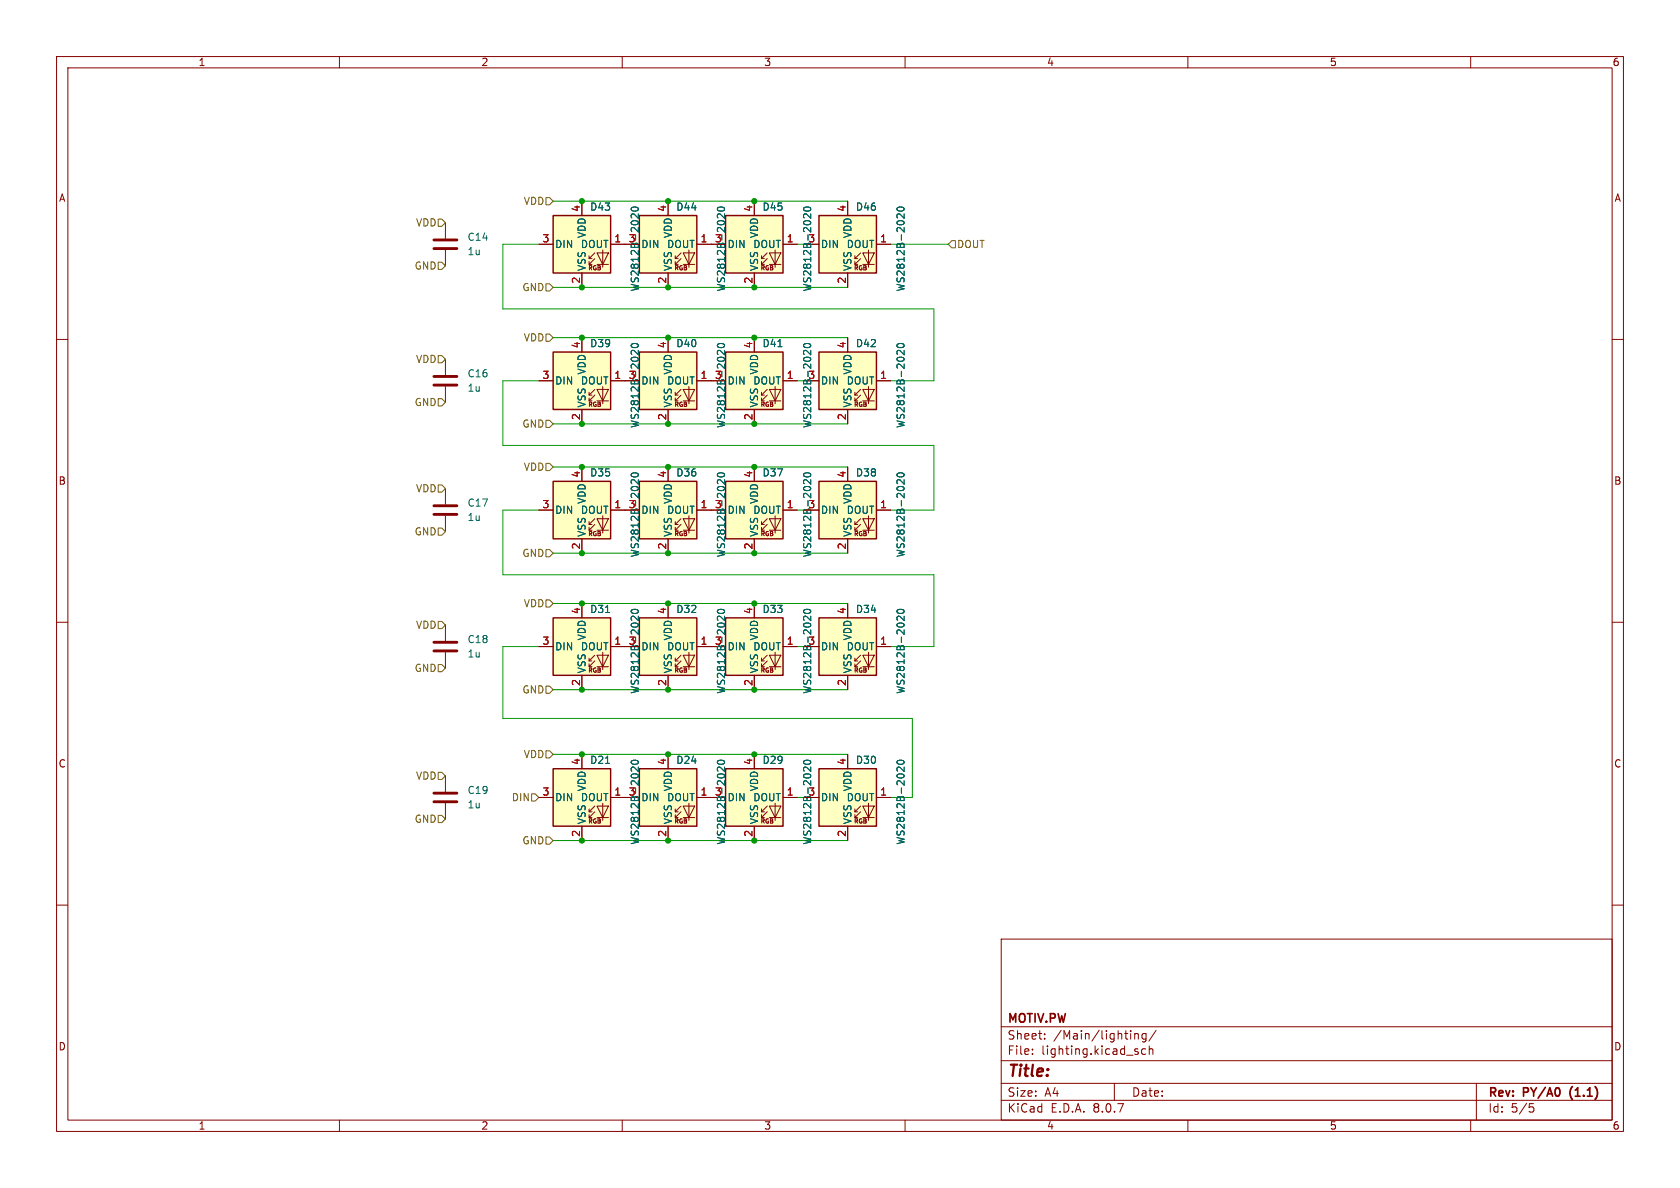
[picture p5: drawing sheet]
<svg xmlns="http://www.w3.org/2000/svg" width="297mm" height="210mm" viewBox="0 0 297 210" stroke-linecap="round" stroke-linejoin="round" font-family="sans-serif">
<defs><g id="words">
<text font-size="2.8" fill="#840000" x="178" y="190.9">Title:</text>
<g font-size="2.1" fill="#840000">
<text x="178" y="184">Sheet:</text>
<text x="178" y="181.2">MOTIV.PW</text>
<text x="186.2" y="184">/Main/lighting/</text>
<text x="178" y="186.7">File:</text>
<text x="184.1" y="186.7">lighting.kicad_sch</text>
<text x="178" y="196.9">KiCad</text>
<text x="178" y="194.1">Size:</text>
<text x="184.7" y="194.1">A4</text>
<text x="185.7" y="196.9">E.D.A.</text>
<text x="193.3" y="196.9">8.0.7</text>
<text x="200" y="194.1">Date:</text>
<text x="263" y="194.3">Rev:</text>
<text x="263" y="196.9">Id:</text>
<text x="267.1" y="196.9">5/5</text>
<text x="269.4" y="194.3">PY/A0</text>
<text x="278.2" y="194.3">(1.1)</text>
</g>
<g font-size="1.8" fill="#840000">
<text x="35" y="11.9">1</text>
<text x="85" y="11.9">2</text>
<text x="135" y="11.9">3</text>
<text x="185" y="11.9">4</text>
<text x="235" y="11.9">5</text>
<text x="285" y="11.9">6</text>
<text x="10.3" y="35.9">A</text>
<text x="285.3" y="35.9">A</text>
<text x="10.3" y="85.9">B</text>
<text x="285.3" y="85.9">B</text>
<text x="10.3" y="135.9">C</text>
<text x="285.3" y="135.9">C</text>
<text x="10.3" y="185.9">D</text>
<text x="285.3" y="185.9">D</text>
<text x="35" y="199.9">1</text>
<text x="85" y="199.9">2</text>
<text x="135" y="199.9">3</text>
<text x="185" y="199.9">4</text>
<text x="235" y="199.9">5</text>
<text x="285" y="199.9">6</text>
</g>
<g font-size="1.8" fill="#725600">
<text x="73.4" y="40.2">VDD</text>
<text x="92.5" y="36.4">VDD</text>
<text x="73.2" y="47.9">GND</text>
<text x="169.1" y="44">DOUT</text>
<text x="92.3" y="51.7">GND</text>
<text x="73.4" y="64.4">VDD</text>
<text x="92.5" y="60.6">VDD</text>
<text x="73.2" y="72">GND</text>
<text x="92.3" y="75.8">GND</text>
<text x="92.5" y="83.4">VDD</text>
<text x="73.4" y="87.2">VDD</text>
<text x="73.2" y="94.8">GND</text>
<text x="92.3" y="98.7">GND</text>
<text x="92.5" y="107.5">VDD</text>
<text x="73.4" y="111.4">VDD</text>
<text x="73.2" y="119">GND</text>
<text x="92.3" y="122.8">GND</text>
<text x="92.5" y="134.2">VDD</text>
<text x="73.4" y="138">VDD</text>
<text x="90.4" y="141.8">DIN</text>
<text x="73.2" y="145.6">GND</text>
<text x="92.3" y="149.5">GND</text>
</g>
<g font-size="1.8" fill="#a90000">
<text x="102.6" y="37.5" transform="rotate(-90 102.6 37.5)">4</text>
<text x="117.9" y="37.5" transform="rotate(-90 117.9 37.5)">4</text>
<text x="133.1" y="37.5" transform="rotate(-90 133.1 37.5)">4</text>
<text x="149.6" y="37.5" transform="rotate(-90 149.6 37.5)">4</text>
<text x="95.8" y="42.9">3</text>
<text x="108.5" y="42.9">1</text>
<text x="111.1" y="42.9">3</text>
<text x="123.8" y="42.9">1</text>
<text x="126.3" y="42.9">3</text>
<text x="139" y="42.9">1</text>
<text x="155.5" y="42.9">1</text>
<text x="102.6" y="50.2" transform="rotate(-90 102.6 50.2)">2</text>
<text x="117.9" y="50.2" transform="rotate(-90 117.9 50.2)">2</text>
<text x="133.1" y="50.2" transform="rotate(-90 133.1 50.2)">2</text>
<text x="149.6" y="50.2" transform="rotate(-90 149.6 50.2)">2</text>
<text x="102.6" y="61.7" transform="rotate(-90 102.6 61.7)">4</text>
<text x="117.9" y="61.7" transform="rotate(-90 117.9 61.7)">4</text>
<text x="133.1" y="61.7" transform="rotate(-90 133.1 61.7)">4</text>
<text x="149.6" y="61.7" transform="rotate(-90 149.6 61.7)">4</text>
<text x="95.8" y="67.1">3</text>
<text x="108.5" y="67.1">1</text>
<text x="111.1" y="67.1">3</text>
<text x="123.8" y="67.1">1</text>
<text x="126.3" y="67.1">3</text>
<text x="139" y="67.1">1</text>
<text x="155.5" y="67.1">1</text>
<text x="102.6" y="74.4" transform="rotate(-90 102.6 74.4)">2</text>
<text x="117.9" y="74.4" transform="rotate(-90 117.9 74.4)">2</text>
<text x="133.1" y="74.4" transform="rotate(-90 133.1 74.4)">2</text>
<text x="149.6" y="74.4" transform="rotate(-90 149.6 74.4)">2</text>
<text x="95.8" y="89.9">3</text>
<text x="102.6" y="84.5" transform="rotate(-90 102.6 84.5)">4</text>
<text x="108.5" y="89.9">1</text>
<text x="111.1" y="89.9">3</text>
<text x="117.9" y="84.5" transform="rotate(-90 117.9 84.5)">4</text>
<text x="123.8" y="89.9">1</text>
<text x="133.1" y="84.5" transform="rotate(-90 133.1 84.5)">4</text>
<text x="139" y="89.9">1</text>
<text x="142.8" y="89.9">3</text>
<text x="149.6" y="84.5" transform="rotate(-90 149.6 84.5)">4</text>
<text x="155.5" y="89.9">1</text>
<text x="102.6" y="97.2" transform="rotate(-90 102.6 97.2)">2</text>
<text x="117.9" y="97.2" transform="rotate(-90 117.9 97.2)">2</text>
<text x="133.1" y="97.2" transform="rotate(-90 133.1 97.2)">2</text>
<text x="149.6" y="97.2" transform="rotate(-90 149.6 97.2)">2</text>
<text x="102.6" y="108.7" transform="rotate(-90 102.6 108.7)">4</text>
<text x="117.9" y="108.7" transform="rotate(-90 117.9 108.7)">4</text>
<text x="133.1" y="108.7" transform="rotate(-90 133.1 108.7)">4</text>
<text x="149.6" y="108.7" transform="rotate(-90 149.6 108.7)">4</text>
<text x="95.8" y="114">3</text>
<text x="108.5" y="114">1</text>
<text x="111.1" y="114">3</text>
<text x="123.8" y="114">1</text>
<text x="139" y="114">1</text>
<text x="142.8" y="114">3</text>
<text x="155.5" y="114">1</text>
<text x="102.6" y="121.4" transform="rotate(-90 102.6 121.4)">2</text>
<text x="117.9" y="121.4" transform="rotate(-90 117.9 121.4)">2</text>
<text x="133.1" y="121.4" transform="rotate(-90 133.1 121.4)">2</text>
<text x="149.6" y="121.4" transform="rotate(-90 149.6 121.4)">2</text>
<text x="102.6" y="135.3" transform="rotate(-90 102.6 135.3)">4</text>
<text x="117.9" y="135.3" transform="rotate(-90 117.9 135.3)">4</text>
<text x="133.1" y="135.3" transform="rotate(-90 133.1 135.3)">4</text>
<text x="149.6" y="135.3" transform="rotate(-90 149.6 135.3)">4</text>
<text x="95.8" y="140.7">3</text>
<text x="108.5" y="140.7">1</text>
<text x="123.8" y="140.7">1</text>
<text x="139" y="140.7">1</text>
<text x="142.8" y="140.7">3</text>
<text x="155.5" y="140.7">1</text>
<text x="102.6" y="148" transform="rotate(-90 102.6 148)">2</text>
<text x="117.9" y="148" transform="rotate(-90 117.9 148)">2</text>
<text x="133.1" y="148" transform="rotate(-90 133.1 148)">2</text>
<text x="149.6" y="148" transform="rotate(-90 149.6 148)">2</text>
</g>
<g font-size="1.8" fill="#006464">
<text x="104.2" y="37.4">D43</text>
<text x="119.5" y="37.4">D44</text>
<text x="134.7" y="37.4">D45</text>
<text x="151.2" y="37.4">D46</text>
<text x="82.6" y="45.3">1u</text>
<text x="82.6" y="42.8">C14</text>
<text x="98" y="44">DIN</text>
<text x="102.6" y="44">DOUT</text>
<text x="103.7" y="42.2" transform="rotate(-90 103.7 42.2)">VDD</text>
<text x="113.3" y="44">DIN</text>
<text x="117.8" y="44">DOUT</text>
<text x="119" y="42.2" transform="rotate(-90 119 42.2)">VDD</text>
<text x="128.5" y="44">DIN</text>
<text x="133.1" y="44">DOUT</text>
<text x="134.2" y="42.2" transform="rotate(-90 134.2 42.2)">VDD</text>
<text x="142.8" y="42.9">3</text>
<text x="145" y="44">DIN</text>
<text x="149.6" y="44">DOUT</text>
<text x="150.7" y="42.2" transform="rotate(-90 150.7 42.2)">VDD</text>
<text x="103.7" y="48" transform="rotate(-90 103.7 48)">VSS</text>
<text x="113.1" y="51.6" transform="rotate(-90 113.1 51.6)">WS2812B-2020</text>
<text x="119" y="48" transform="rotate(-90 119 48)">VSS</text>
<text x="128.4" y="51.6" transform="rotate(-90 128.4 51.6)">WS2812B-2020</text>
<text x="134.2" y="48" transform="rotate(-90 134.2 48)">VSS</text>
<text x="143.6" y="51.6" transform="rotate(-90 143.6 51.6)">WS2812B-2020</text>
<text x="150.7" y="48" transform="rotate(-90 150.7 48)">VSS</text>
<text x="160.1" y="51.6" transform="rotate(-90 160.1 51.6)">WS2812B-2020</text>
<text x="104.2" y="61.6">D39</text>
<text x="119.5" y="61.6">D40</text>
<text x="134.7" y="61.6">D41</text>
<text x="151.2" y="61.6">D42</text>
<text x="82.6" y="69.4">1u</text>
<text x="82.6" y="66.9">C16</text>
<text x="98" y="68.2">DIN</text>
<text x="102.6" y="68.2">DOUT</text>
<text x="103.7" y="66.3" transform="rotate(-90 103.7 66.3)">VDD</text>
<text x="113.3" y="68.2">DIN</text>
<text x="117.8" y="68.2">DOUT</text>
<text x="119" y="66.3" transform="rotate(-90 119 66.3)">VDD</text>
<text x="128.5" y="68.2">DIN</text>
<text x="133.1" y="68.2">DOUT</text>
<text x="134.2" y="66.3" transform="rotate(-90 134.2 66.3)">VDD</text>
<text x="142.8" y="67.1">3</text>
<text x="145" y="68.2">DIN</text>
<text x="149.6" y="68.2">DOUT</text>
<text x="150.7" y="66.3" transform="rotate(-90 150.7 66.3)">VDD</text>
<text x="103.7" y="72.1" transform="rotate(-90 103.7 72.1)">VSS</text>
<text x="113.1" y="75.8" transform="rotate(-90 113.1 75.8)">WS2812B-2020</text>
<text x="119" y="72.1" transform="rotate(-90 119 72.1)">VSS</text>
<text x="128.4" y="75.8" transform="rotate(-90 128.4 75.8)">WS2812B-2020</text>
<text x="134.2" y="72.1" transform="rotate(-90 134.2 72.1)">VSS</text>
<text x="143.6" y="75.8" transform="rotate(-90 143.6 75.8)">WS2812B-2020</text>
<text x="150.7" y="72.1" transform="rotate(-90 150.7 72.1)">VSS</text>
<text x="160.1" y="75.8" transform="rotate(-90 160.1 75.8)">WS2812B-2020</text>
<text x="82.6" y="89.8">C17</text>
<text x="103.7" y="89.2" transform="rotate(-90 103.7 89.2)">VDD</text>
<text x="104.2" y="84.4">D35</text>
<text x="119" y="89.2" transform="rotate(-90 119 89.2)">VDD</text>
<text x="119.5" y="84.4">D36</text>
<text x="126.3" y="89.9">3</text>
<text x="134.2" y="89.2" transform="rotate(-90 134.2 89.2)">VDD</text>
<text x="134.7" y="84.4">D37</text>
<text x="150.7" y="89.2" transform="rotate(-90 150.7 89.2)">VDD</text>
<text x="151.2" y="84.4">D38</text>
<text x="82.6" y="92.3">1u</text>
<text x="98" y="91">DIN</text>
<text x="102.6" y="91">DOUT</text>
<text x="103.7" y="95" transform="rotate(-90 103.7 95)">VSS</text>
<text x="113.3" y="91">DIN</text>
<text x="117.8" y="91">DOUT</text>
<text x="119" y="95" transform="rotate(-90 119 95)">VSS</text>
<text x="128.5" y="91">DIN</text>
<text x="133.1" y="91">DOUT</text>
<text x="134.2" y="95" transform="rotate(-90 134.2 95)">VSS</text>
<text x="145" y="91">DIN</text>
<text x="149.6" y="91">DOUT</text>
<text x="150.7" y="95" transform="rotate(-90 150.7 95)">VSS</text>
<text x="113.1" y="98.6" transform="rotate(-90 113.1 98.6)">WS2812B-2020</text>
<text x="128.4" y="98.6" transform="rotate(-90 128.4 98.6)">WS2812B-2020</text>
<text x="143.6" y="98.6" transform="rotate(-90 143.6 98.6)">WS2812B-2020</text>
<text x="160.1" y="98.6" transform="rotate(-90 160.1 98.6)">WS2812B-2020</text>
<text x="82.6" y="113.9">C18</text>
<text x="103.7" y="113.3" transform="rotate(-90 103.7 113.3)">VDD</text>
<text x="104.2" y="108.6">D31</text>
<text x="119" y="113.3" transform="rotate(-90 119 113.3)">VDD</text>
<text x="119.5" y="108.6">D32</text>
<text x="134.2" y="113.3" transform="rotate(-90 134.2 113.3)">VDD</text>
<text x="134.7" y="108.6">D33</text>
<text x="150.7" y="113.3" transform="rotate(-90 150.7 113.3)">VDD</text>
<text x="151.2" y="108.6">D34</text>
<text x="82.6" y="116.4">1u</text>
<text x="98" y="115.2">DIN</text>
<text x="102.6" y="115.2">DOUT</text>
<text x="103.7" y="119.1" transform="rotate(-90 103.7 119.1)">VSS</text>
<text x="113.3" y="115.2">DIN</text>
<text x="117.8" y="115.2">DOUT</text>
<text x="119" y="119.1" transform="rotate(-90 119 119.1)">VSS</text>
<text x="126.3" y="114">3</text>
<text x="128.5" y="115.2">DIN</text>
<text x="133.1" y="115.2">DOUT</text>
<text x="134.2" y="119.1" transform="rotate(-90 134.2 119.1)">VSS</text>
<text x="145" y="115.2">DIN</text>
<text x="149.6" y="115.2">DOUT</text>
<text x="150.7" y="119.1" transform="rotate(-90 150.7 119.1)">VSS</text>
<text x="113.1" y="122.8" transform="rotate(-90 113.1 122.8)">WS2812B-2020</text>
<text x="128.4" y="122.8" transform="rotate(-90 128.4 122.8)">WS2812B-2020</text>
<text x="143.6" y="122.8" transform="rotate(-90 143.6 122.8)">WS2812B-2020</text>
<text x="160.1" y="122.8" transform="rotate(-90 160.1 122.8)">WS2812B-2020</text>
<text x="104.2" y="135.2">D21</text>
<text x="119.5" y="135.2">D24</text>
<text x="134.7" y="135.2">D29</text>
<text x="151.2" y="135.2">D30</text>
<text x="82.6" y="143.1">1u</text>
<text x="82.6" y="140.6">C19</text>
<text x="98" y="141.8">DIN</text>
<text x="102.6" y="141.8">DOUT</text>
<text x="103.7" y="140" transform="rotate(-90 103.7 140)">VDD</text>
<text x="111.1" y="140.7">3</text>
<text x="113.3" y="141.8">DIN</text>
<text x="117.8" y="141.8">DOUT</text>
<text x="119" y="140" transform="rotate(-90 119 140)">VDD</text>
<text x="126.3" y="140.7">3</text>
<text x="128.5" y="141.8">DIN</text>
<text x="133.1" y="141.8">DOUT</text>
<text x="134.2" y="140" transform="rotate(-90 134.2 140)">VDD</text>
<text x="145" y="141.8">DIN</text>
<text x="149.6" y="141.8">DOUT</text>
<text x="150.7" y="140" transform="rotate(-90 150.7 140)">VDD</text>
<text x="103.7" y="145.8" transform="rotate(-90 103.7 145.8)">VSS</text>
<text x="113.1" y="149.4" transform="rotate(-90 113.1 149.4)">WS2812B-2020</text>
<text x="119" y="145.8" transform="rotate(-90 119 145.8)">VSS</text>
<text x="128.4" y="149.4" transform="rotate(-90 128.4 149.4)">WS2812B-2020</text>
<text x="134.2" y="145.8" transform="rotate(-90 134.2 145.8)">VSS</text>
<text x="143.6" y="149.4" transform="rotate(-90 143.6 149.4)">WS2812B-2020</text>
<text x="150.7" y="145.8" transform="rotate(-90 150.7 145.8)">VSS</text>
<text x="160.1" y="149.4" transform="rotate(-90 160.1 149.4)">WS2812B-2020</text>
</g>
<g font-size="1.1" fill="#840000">
<text x="103.9" y="48">RGB</text>
<text x="119.1" y="48">RGB</text>
<text x="134.3" y="48">RGB</text>
<text x="150.9" y="48">RGB</text>
<text x="103.9" y="72.1">RGB</text>
<text x="119.1" y="72.1">RGB</text>
<text x="134.3" y="72.1">RGB</text>
<text x="150.9" y="72.1">RGB</text>
<text x="103.9" y="95">RGB</text>
<text x="119.1" y="95">RGB</text>
<text x="134.3" y="95">RGB</text>
<text x="150.9" y="95">RGB</text>
<text x="103.9" y="119.1">RGB</text>
<text x="119.1" y="119.1">RGB</text>
<text x="134.3" y="119.1">RGB</text>
<text x="150.9" y="119.1">RGB</text>
<text x="103.9" y="145.8">RGB</text>
<text x="119.1" y="145.8">RGB</text>
<text x="134.3" y="145.8">RGB</text>
<text x="150.9" y="145.8">RGB</text>
</g>
</g></defs>
<g fill="none" stroke="#840000" stroke-width=".18">
<path d="M10 10h277v190h-277zM12 12h273v186h-273zM60 10v2M110 10v2M160 10v2M210 10v2M260 10v2M10 60h2M285 60h2M10 110h2M285 110h2M10 160h2"/>
<path d="M177 166h108v32h-108zM285 160h2M60 198v2M110 198v2M160 198v2M177 194.5h108M177 191.5h108M177 187.5h108M177 181.5h108M182.5 186.3v.1M182.5 185.5v.1M184.7 183.6v.1"/>
<path d="M184.7 182.8v.1M197 191.5v3M199.9 182.2v.1M199.9 182.7v1M200.6 182.8l.2-.1 .4 .1v.9M200.6 182.7v1M201 185.9l.2 .2-.2 .3M201 185.4l.2 .1M202.5 185.5l-.4-.1-.3 .3v.4l.2 .2h.5M202.6 182.8l-.4-.1-.3 .3v.4l.1 .2h.6M202.6 182.7v1.2l-.3 .3-.3-.1M203.2 185.5l.2-.1 .3 .1 .1 .9"/>
<path d="M203.2 184.9v1.5M204.4 182.1l-1.3 2M210 198v2M260 198v2M261 191.5v6.5M270.4 195.1h.7M270.5 195.7h.4l.3 .3-.2 .5-.5 .1"/>
</g>
<path d="M97.8 109.2h10.1v10.2h-10.1z" fill="#ffffc2"/>
<path d="M95.2 114.3h2.6M102.9 106.7v2.5M102.9 119.4v2.5M104.1 117.9h.5M104.1 116.8h.5M105.2 116.8l-1.1 1.1v-.6M105.2 115.8l-1.1 1v-.5M105.5 115.8h2.1l-1 2.1zM105.5 117.9h2.1M106.6 115.3v3.1M107.9 114.3h2.6" fill="none" stroke="#840000" stroke-width=".18"/>
<path d="M97.8 109.2h10.1v10.2h-10.1z" fill="none" stroke="#840000" stroke-width=".25"/>
<path d="M107 108.3h.8M111.6 107.9a.75 .75 0 0 1 1.2 .2 .72 .72 0 0 1-1.2-.1zM112.8 108.9v.8l-.9-.8-.3 .3 .1 .4" fill="none" stroke="#006464" stroke-width=".18"/>
<path d="M144.8 109.2h10.1v10.2h-10.1z" fill="#ffffc2"/>
<path d="M142.2 114.3h2.6M149.9 106.7v2.5M149.9 119.4v2.5M151.1 117.9h.5M151.1 116.8h.5M152.1 116.8l-1 1.1v-.6M152.1 115.8l-1 1v-.5M152.5 115.8h2.1l-1.1 2.1zM152.5 117.9h2.1M153.5 115.3v3.1M154.9 114.3h2.6" fill="none" stroke="#840000" stroke-width=".18"/>
<path d="M144.8 109.2h10.1v10.2h-10.1z" fill="none" stroke="#840000" stroke-width=".25"/>
<path d="M158.6 107.9a.75 .75 0 0 1 1.2 .2 .72 .72 0 0 1-1.2-.1zM159.8 108.9v.8l-.9-.8-.3 .3 .1 .4" fill="none" stroke="#006464" stroke-width=".18"/>
<path d="M128.3 85.1h10.1v10.2h-10.1z" fill="#ffffc2"/>
<path d="M125.7 90.2h2.6M133.3 82.6v2.5M133.3 95.3v2.5M134.6 93.7h.5M134.6 92.7h.5M135.6 92.7l-1 1v-.5M135.6 91.7l-1 1v-.5M136 91.7h2l-1 2zM136 93.7h2M137 91.2v3M138.4 90.2h2.6" fill="none" stroke="#840000" stroke-width=".18"/>
<path d="M128.3 85.1h10.1v10.2h-10.1z" fill="none" stroke="#840000" stroke-width=".25"/>
<path d="M142.1 83.8a.75 .75 0 0 1 1.2 .2 .72 .72 0 0 1-1.2-.1zM143.3 84.8v.8l-.9-.8-.3 .2 .1 .5" fill="none" stroke="#006464" stroke-width=".18"/>
<path d="M128.3 109.2h10.1v10.2h-10.1z" fill="#ffffc2"/>
<path d="M125.7 114.3h2.6M133.3 106.7v2.5M133.3 119.4v2.5M134.6 117.9h.5M134.6 116.8h.5M135.6 116.8l-1 1.1v-.6M135.6 115.8l-1 1v-.5M136 115.8h2l-1 2.1zM136 117.9h2M137 115.3v3.1M138.4 114.3h2.6" fill="none" stroke="#840000" stroke-width=".18"/>
<path d="M128.3 109.2h10.1v10.2h-10.1z" fill="none" stroke="#840000" stroke-width=".25"/>
<path d="M142.1 107.9a.75 .75 0 0 1 1.2 .2 .72 .72 0 0 1-1.2-.1zM143.3 108.9v.8l-.9-.8-.3 .3 .1 .4" fill="none" stroke="#006464" stroke-width=".18"/>
<path d="M144.8 85.1h10.1v10.2h-10.1z" fill="#ffffc2"/>
<path d="M142.2 90.2h2.6M149.9 82.6v2.5M149.9 95.3v2.5M151.1 93.7h.5M151.1 92.7h.5M152.1 92.7l-1 1v-.5M152.1 91.7l-1 1v-.5M152.5 91.7h2.1l-1.1 2zM152.5 93.7h2.1M153.5 91.2v3M154.9 90.2h2.6" fill="none" stroke="#840000" stroke-width=".18"/>
<path d="M144.8 85.1h10.1v10.2h-10.1z" fill="none" stroke="#840000" stroke-width=".25"/>
<path d="M158.6 83.8a.75 .75 0 0 1 1.2 .2 .72 .72 0 0 1-1.2-.1zM159.8 84.8v.8l-.9-.8-.3 .2 .1 .5" fill="none" stroke="#006464" stroke-width=".18"/>
<path d="M144.8 135.9h10.1v10.2h-10.1z" fill="#ffffc2"/>
<path d="M149.9 133.4v2.5M142.2 141h2.6M149.9 146.1v2.5M151.1 144.5h.5M151.1 143.5h.5M152.1 143.5l-1 1v-.5M152.1 142.5l-1 1v-.5M152.5 142.5h2.1l-1.1 2zM152.5 144.5h2.1M153.5 142v3M154.9 141h2.6" fill="none" stroke="#840000" stroke-width=".18"/>
<path d="M144.8 135.9h10.1v10.2h-10.1z" fill="none" stroke="#840000" stroke-width=".25"/>
<path d="M158.6 134.6a.75 .75 0 0 1 1.2 .2 .72 .72 0 0 1-1.2-.1zM159.8 135.6v.8l-.9-.8-.3 .2 .1 .5" fill="none" stroke="#006464" stroke-width=".18"/>
<path d="M113 135.9h10.2v10.2h-10.2z" fill="#ffffc2"/>
<path d="M118.1 133.4v2.5M110.5 141h2.5M118.1 146.1v2.5M119.4 144.5h.5M119.4 143.5h.5M120.4 143.5l-1 1v-.5M120.4 142.5l-1 1v-.5M120.8 142.5h2l-1 2zM120.8 144.5h2M121.8 142v3M123.2 141h2.5" fill="none" stroke="#840000" stroke-width=".18"/>
<path d="M113 135.9h10.2v10.2h-10.2z" fill="none" stroke="#840000" stroke-width=".25"/>
<path d="M126.9 134.6a.75 .75 0 0 1 1.2 .2 .72 .72 0 0 1-1.3-.1zM128.1 135.6v.8l-.9-.8-.4 .2 .1 .5" fill="none" stroke="#006464" stroke-width=".18"/>
<path d="M128.3 135.9h10.1v10.2h-10.1z" fill="#ffffc2"/>
<path d="M133.3 133.4v2.5M125.7 141h2.6M133.3 146.1v2.5M134.6 144.5h.5M134.6 143.5h.5M135.6 143.5l-1 1v-.5M135.6 142.5l-1 1v-.5M136 142.5h2l-1 2zM136 144.5h2M137 142v3M138.4 141h2.6" fill="none" stroke="#840000" stroke-width=".18"/>
<path d="M128.3 135.9h10.1v10.2h-10.1z" fill="none" stroke="#840000" stroke-width=".25"/>
<path d="M142.1 134.6a.75 .75 0 0 1 1.2 .2 .72 .72 0 0 1-1.2-.1zM143.3 135.6v.8l-.9-.8-.3 .2 .1 .5" fill="none" stroke="#006464" stroke-width=".18"/>
<path d="M97.8 135.9h10.1v10.2h-10.1z" fill="#ffffc2"/>
<g fill="none" stroke="#840000" stroke-width=".18">
<path d="M78.7 86.4v2.8M78.7 91.2v2.8M78.7 110.5v2.8M78.7 115.3v2.8M78.7 137.2v2.8M102.9 133.4v2.5M78.7 142v2.8M95.2 141h2.6M102.9 146.1v2.5M104.1 144.5h.5M104.1 143.5h.5M105.2 143.5l-1.1 1v-.5"/>
<path d="M105.2 142.5l-1.1 1v-.5M105.5 142.5h2.1l-1 2zM105.5 144.5h2.1M106.6 142v3M107.9 141h2.6"/>
</g>
<path d="M97.8 135.9h10.1v10.2h-10.1z" fill="none" stroke="#840000" stroke-width=".25"/>
<path d="M107 134.9h.8M111.6 134.6a.75 .75 0 0 1 1.2 .2 .72 .72 0 0 1-1.2-.1zM112.8 135.6v.8l-.9-.8-.3 .2 .1 .5" fill="none" stroke="#006464" stroke-width=".18"/>
<path d="M76.7 90.9h4.1M76.7 89.4h4.1M76.7 115.1h4.1M76.7 113.5h4.1M76.7 141.7h4.1M76.7 140.2h4.1" fill="none" stroke="#840000" stroke-width=".51"/>
<path d="M113 109.2h10.2v10.2h-10.2z" fill="#ffffc2"/>
<path d="M110.5 114.3h2.5M118.1 106.7v2.5M118.1 119.4v2.5M119.4 117.9h.5M119.4 116.8h.5M120.4 116.8l-1 1.1v-.6M120.4 115.8l-1 1v-.5M120.8 115.8h2l-1 2.1zM120.8 117.9h2M121.8 115.3v3.1M123.2 114.3h2.5" fill="none" stroke="#840000" stroke-width=".18"/>
<path d="M113 109.2h10.2v10.2h-10.2z" fill="none" stroke="#840000" stroke-width=".25"/>
<path d="M126.9 107.8a.69 .69 0 0 1 1.2 .3 .72 .72 0 0 1-1.3-.1zM128.1 108.9v.8l-.9-.8-.4 .3 .1 .4" fill="none" stroke="#006464" stroke-width=".18"/>
<path d="M97.8 85.1h10.1v10.2h-10.1z" fill="#ffffc2"/>
<path d="M95.2 90.2h2.6M102.9 82.6v2.5M102.9 95.3v2.5M104.1 93.7h.5M104.1 92.7h.5M105.2 92.7l-1.1 1v-.5M105.2 91.7l-1.1 1v-.5M105.5 91.7h2.1l-1 2zM105.5 93.7h2.1M106.6 91.2v3M107.9 90.2h2.6" fill="none" stroke="#840000" stroke-width=".18"/>
<path d="M97.8 85.1h10.1v10.2h-10.1z" fill="none" stroke="#840000" stroke-width=".25"/>
<path d="M111.6 83.8a.75 .75 0 0 1 1.2 .2 .72 .72 0 0 1-1.2-.1zM112.8 84.8v.8l-.9-.8-.3 .2 .1 .5" fill="none" stroke="#006464" stroke-width=".18"/>
<path d="M113 85.1h10.2v10.2h-10.2z" fill="#ffffc2"/>
<path d="M110.5 90.2h2.5M118.1 82.6v2.5M118.1 95.3v2.5M119.4 93.7h.5M119.4 92.7h.5M120.4 92.7l-1 1v-.5M120.4 91.7l-1 1v-.5M120.8 91.7h2l-1 2zM120.8 93.7h2M121.8 91.2v3M123.2 90.2h2.5" fill="none" stroke="#840000" stroke-width=".18"/>
<path d="M113 85.1h10.2v10.2h-10.2z" fill="none" stroke="#840000" stroke-width=".25"/>
<path d="M126.9 83.7a.69 .69 0 0 1 1.2 .3 .72 .72 0 0 1-1.3-.1zM128.1 84.8v.8l-.9-.8-.4 .2 .1 .5" fill="none" stroke="#006464" stroke-width=".18"/>
<path d="M97.8 62.2h10.1v10.2h-10.1z" fill="#ffffc2"/>
<g fill="none" stroke="#840000" stroke-width=".18">
<path d="M102.9 59.7v2.5M78.7 63.5v2.8M78.7 68.3v2.8M95.2 67.3h2.6M102.9 72.4v2.5M104.1 70.9h.5M104.1 69.9h.5M105.2 69.9l-1.1 1v-.5M105.2 68.8l-1.1 1.1v-.6M105.5 68.8h2.1l-1 2.1zM105.5 70.9h2.1M106.6 68.3v3.1"/>
<path d="M107.9 67.3h2.6"/>
</g>
<path d="M97.8 62.2h10.1v10.2h-10.1z" fill="none" stroke="#840000" stroke-width=".25"/>
<path d="M111.6 60.9a.75 .75 0 0 1 1.2 .2 .72 .72 0 0 1-1.2-.1zM112.8 61.9v.8l-.9-.8-.3 .3 .1 .5" fill="none" stroke="#006464" stroke-width=".18"/>
<path d="M76.7 68.1h4.1M76.7 66.5h4.1" fill="none" stroke="#840000" stroke-width=".51"/>
<path d="M128.3 38.1h10.1v10.2h-10.1z" fill="#ffffc2"/>
<path d="M133.3 35.6v2.5M125.7 43.2h2.6M133.3 48.3v2.5M134.6 46.7h.5M134.6 45.7h.5M135.6 45.7l-1 1v-.5M135.6 44.7l-1 1v-.5M136 44.7h2l-1 2zM136 46.7h2M137 44.2v3M138.4 43.2h2.6" fill="none" stroke="#840000" stroke-width=".18"/>
<path d="M128.3 38.1h10.1v10.2h-10.1z" fill="none" stroke="#840000" stroke-width=".25"/>
<path d="M142.1 36.8a.75 .75 0 0 1 1.2 .2 .72 .72 0 0 1-1.2-.1zM143.3 37.8v.8l-.9-.8-.3 .2 .1 .5" fill="none" stroke="#006464" stroke-width=".18"/>
<path d="M128.3 62.2h10.1v10.2h-10.1z" fill="#ffffc2"/>
<path d="M133.3 59.7v2.5M125.7 67.3h2.6M133.3 72.4v2.5M134.6 70.9h.5M134.6 69.9h.5M135.6 69.9l-1 1v-.5M135.6 68.8l-1 1.1v-.6M136 68.8h2l-1 2.1zM136 70.9h2M137 68.3v3.1M138.4 67.3h2.6" fill="none" stroke="#840000" stroke-width=".18"/>
<path d="M128.3 62.2h10.1v10.2h-10.1z" fill="none" stroke="#840000" stroke-width=".25"/>
<path d="M137.5 61.3h.8M142.1 60.9a.75 .75 0 0 1 1.2 .2 .72 .72 0 0 1-1.2-.1zM143.3 61.9v.8l-.9-.8-.3 .3 .1 .5" fill="none" stroke="#006464" stroke-width=".18"/>
<path d="M144.8 38.1h10.1v10.2h-10.1z" fill="#ffffc2"/>
<path d="M149.9 35.6v2.5M142.2 43.2h2.6M149.9 48.3v2.5M151.1 46.7h.5M151.1 45.7h.5M152.1 45.7l-1 1v-.5M152.1 44.7l-1 1v-.5M152.5 44.7h2.1l-1.1 2zM152.5 46.7h2.1M153.5 44.2v3M154.9 43.2h2.6" fill="none" stroke="#840000" stroke-width=".18"/>
<path d="M144.8 38.1h10.1v10.2h-10.1z" fill="none" stroke="#840000" stroke-width=".25"/>
<path d="M158.6 36.8a.75 .75 0 0 1 1.2 .2 .72 .72 0 0 1-1.2-.1zM159.8 37.8v.8l-.9-.8-.3 .2 .1 .5" fill="none" stroke="#006464" stroke-width=".18"/>
<path d="M113 62.2h10.2v10.2h-10.2z" fill="#ffffc2"/>
<path d="M118.1 59.7v2.5M110.5 67.3h2.5M118.1 72.4v2.5M119.4 70.9h.5M119.4 69.9h.5M120.4 69.9l-1 1v-.5M120.4 68.8l-1 1.1v-.6M120.8 68.8h2l-1 2.1zM120.8 70.9h2M121.8 68.3v3.1M123.2 67.3h2.5" fill="none" stroke="#840000" stroke-width=".18"/>
<path d="M113 62.2h10.2v10.2h-10.2z" fill="none" stroke="#840000" stroke-width=".25"/>
<path d="M126.9 60.8a.69 .69 0 0 1 1.2 .3 .72 .72 0 0 1-1.3-.1zM128.1 61.9v.8l-.9-.8-.4 .3 .1 .5" fill="none" stroke="#006464" stroke-width=".18"/>
<path d="M144.8 62.2h10.1v10.2h-10.1z" fill="#ffffc2"/>
<path d="M149.9 59.7v2.5M142.2 67.3h2.6M149.9 72.4v2.5M151.1 70.9h.5M151.1 69.9h.5M152.1 69.9l-1 1v-.5M152.1 68.8l-1 1.1v-.6M152.5 68.8h2.1l-1.1 2.1zM152.5 70.9h2.1M153.5 68.3v3.1M154.9 67.3h2.6" fill="none" stroke="#840000" stroke-width=".18"/>
<path d="M144.8 62.2h10.1v10.2h-10.1z" fill="none" stroke="#840000" stroke-width=".25"/>
<path d="M158.6 60.9a.75 .75 0 0 1 1.2 .2 .72 .72 0 0 1-1.2-.1zM159.8 61.9v.8l-.9-.8-.3 .3 .1 .5" fill="none" stroke="#006464" stroke-width=".18"/>
<path d="M113 38.1h10.2v10.2h-10.2z" fill="#ffffc2"/>
<g fill="none" stroke="#840000" stroke-width=".18">
<path d="M78.7 39.4v2.8M118.1 35.6v2.5M78.7 44.2v2.8M110.5 43.2h2.5M118.1 48.3v2.5M119.4 46.7h.5M119.4 45.7h.5M120.4 45.7l-1 1v-.5M120.4 44.7l-1 1v-.5M120.8 44.7h2l-1 2zM120.8 46.7h2M121.8 44.2v3"/>
<path d="M123.2 43.2h2.5"/>
</g>
<path d="M113 38.1h10.2v10.2h-10.2z" fill="none" stroke="#840000" stroke-width=".25"/>
<path d="M126.9 36.7a.69 .69 0 0 1 1.2 .3 .72 .72 0 0 1-1.3-.1zM128.1 37.8v.8l-.9-.8-.4 .2 .1 .5" fill="none" stroke="#006464" stroke-width=".18"/>
<path d="M76.7 43.9h4.1M76.7 42.4h4.1" fill="none" stroke="#840000" stroke-width=".51"/>
<path d="M97.8 38.1h10.1v10.2h-10.1z" fill="#ffffc2"/>
<g fill="none" stroke="#840000" stroke-width=".18">
<path d="M102.9 35.6v2.5M118.1 35.6v2.5M133.3 35.6v2.5M149.9 35.6v2.5M95.2 43.2h2.6M102.9 48.3v2.5M102.9 59.7v2.5M104.1 46.7h.5M104.1 45.7h.5M105.2 45.7l-1.1 1v-.5M105.2 44.7l-1.1 1v-.5M105.5 44.7h2.1l-1 2z"/>
<path d="M105.5 46.7h2.1M106.6 44.2v3M107.9 43.2h5.1M118.1 48.3v2.5M118.1 59.7v2.5M123.2 43.2h5.1M133.3 48.3v2.5M133.3 59.7v2.5M138.4 43.2h2.6M142.2 43.2h2.6M149.9 48.3v2.5M149.9 59.7v2.5"/>
<path d="M154.9 43.2h2.6M95.2 67.3h2.6M102.9 72.4v2.5M107.9 67.3h5.1M118.1 72.4v2.5M123.2 67.3h5.1M133.3 72.4v2.5M138.4 67.3h2.6M142.2 67.3h2.6M149.9 72.4v2.5M154.9 67.3h2.6M95.2 90.2h2.6"/>
<path d="M102.9 82.6v2.5M102.9 95.3v2.5M107.9 90.2h5.1M118.1 82.6v2.5M118.1 95.3v2.5M123.2 90.2h5.1M133.3 82.6v2.5M133.3 95.3v2.5M138.4 90.2h2.6M142.2 90.2h2.6M149.9 82.6v2.5M149.9 95.3v2.5"/>
<path d="M154.9 90.2h2.6M95.2 114.3h2.6M102.9 106.7v2.5M102.9 119.4v2.5M107.9 114.3h5.1M118.1 106.7v2.5M118.1 119.4v2.5M123.2 114.3h5.1M133.3 106.7v2.5M133.3 119.4v2.5M138.4 114.3h2.6M142.2 114.3h2.6"/>
<path d="M149.9 106.7v2.5M149.9 119.4v2.5M154.9 114.3h2.6M102.9 133.4v2.5M118.1 133.4v2.5M133.3 133.4v2.5M149.9 133.4v2.5M95.2 141h2.6M102.9 146.1v2.5M107.9 141h5.1M118.1 146.1v2.5M123.2 141h5.1"/>
<path d="M133.3 146.1v2.5M138.4 141h2.6M142.2 141h2.6M149.9 146.1v2.5M154.9 141h2.6"/>
</g>
<path d="M97.8 38.1h10.1v10.2h-10.1z" fill="none" stroke="#840000" stroke-width=".25"/>
<g fill="none" stroke="#006464" stroke-width=".18">
<path d="M111.6 36.8a.75 .75 0 0 1 1.2 .2 .72 .72 0 0 1-1.2-.1zM112.8 37.8v.8l-.9-.8-.3 .2 .1 .5M126.9 36.7a.69 .69 0 0 1 1.2 .3 .72 .72 0 0 1-1.3-.1zM128.1 37.8v.8l-.9-.8-.4 .2 .1 .5M142.1 36.8a.75 .75 0 0 1 1.2 .2 .72 .72 0 0 1-1.2-.1zM143.3 37.8v.8l-.9-.8-.3 .2 .1 .5M158.6 36.8a.75 .75 0 0 1 1.2 .2 .72 .72 0 0 1-1.2-.1zM159.8 37.8v.8l-.9-.8-.3 .2 .1 .5M111.6 60.9a.75 .75 0 0 1 1.2 .2 .72 .72 0 0 1-1.2-.1zM112.8 61.9v.8l-.9-.8-.3 .3 .1 .5M126.9 60.8a.69 .69 0 0 1 1.2 .3 .72 .72 0 0 1-1.3-.1zM128.1 61.9v.8l-.9-.8-.4 .3 .1 .5"/>
<path d="M137.5 61.3h.8M142.1 60.9a.75 .75 0 0 1 1.2 .2 .72 .72 0 0 1-1.2-.1zM143.3 61.9v.8l-.9-.8-.3 .3 .1 .5M158.6 60.9a.75 .75 0 0 1 1.2 .2 .72 .72 0 0 1-1.2-.1zM159.8 61.9v.8l-.9-.8-.3 .3 .1 .5M111.6 83.8a.75 .75 0 0 1 1.2 .2 .72 .72 0 0 1-1.2-.1zM112.8 84.8v.8l-.9-.8-.3 .2 .1 .5M126.9 83.7a.69 .69 0 0 1 1.2 .3 .72 .72 0 0 1-1.3-.1zM128.1 84.8v.8l-.9-.8-.4 .2 .1 .5M142.1 83.8a.75 .75 0 0 1 1.2 .2 .72 .72 0 0 1-1.2-.1zM143.3 84.8v.8l-.9-.8-.3 .2 .1 .5M158.6 83.8a.75 .75 0 0 1 1.2 .2 .72 .72 0 0 1-1.2-.1z"/>
<path d="M159.8 84.8v.8l-.9-.8-.3 .2 .1 .5M107 108.3h.8M111.6 107.9a.75 .75 0 0 1 1.2 .2 .72 .72 0 0 1-1.2-.1zM112.8 108.9v.8l-.9-.8-.3 .3 .1 .4M126.9 107.8a.69 .69 0 0 1 1.2 .3 .72 .72 0 0 1-1.3-.1zM128.1 108.9v.8l-.9-.8-.4 .3 .1 .4M142.1 107.9a.75 .75 0 0 1 1.2 .2 .72 .72 0 0 1-1.2-.1zM143.3 108.9v.8l-.9-.8-.3 .3 .1 .4M158.6 107.9a.75 .75 0 0 1 1.2 .2 .72 .72 0 0 1-1.2-.1zM159.8 108.9v.8l-.9-.8-.3 .3 .1 .4M107 134.9h.8M111.6 134.6a.75 .75 0 0 1 1.2 .2 .72 .72 0 0 1-1.2-.1z"/>
<path d="M112.8 135.6v.8l-.9-.8-.3 .2 .1 .5M126.9 134.6a.75 .75 0 0 1 1.2 .2 .72 .72 0 0 1-1.3-.1zM128.1 135.6v.8l-.9-.8-.4 .2 .1 .5M142.1 134.6a.75 .75 0 0 1 1.2 .2 .72 .72 0 0 1-1.2-.1zM143.3 135.6v.8l-.9-.8-.3 .2 .1 .5M158.6 134.6a.75 .75 0 0 1 1.2 .2 .72 .72 0 0 1-1.2-.1zM159.8 135.6v.8l-.9-.8-.3 .2 .1 .5"/>
</g>
<g fill="none" stroke="#725600" stroke-width=".18">
<path d="M77.5 38.7h.6l.6 .7-.6 .6h-.6zM96.5 34.9h.7l.6 .7-.6 .6h-.7zM77.5 46.4h.6l.6 .6-.6 .6h-.6zM96.5 50.2h.7l.6 .6-.6 .6h-.7zM96.5 59.1h.7l.6 .6-.6 .6h-.7zM168.3 42.5h.6v1.3h-.6l-.7-.6zM77.5 70.5h.6l.6 .6-.6 .7h-.6zM77.5 62.9h.6l.6 .6-.6 .6h-.6zM96.5 74.3h.7l.6 .6-.6 .7h-.7zM77.5 85.7h.6l.6 .7-.6 .6h-.6zM77.5 93.3h.6l.6 .7-.6 .6h-.6zM96.5 81.9h.7l.6 .7-.6 .6h-.7z"/>
<path d="M96.5 97.2h.7l.6 .6-.6 .6h-.7zM77.5 117.5h.6l.6 .6-.6 .6h-.6zM77.5 109.9h.6l.6 .6-.6 .6h-.6zM96.5 106h.7l.6 .7-.6 .6h-.7zM77.5 136.5h.6l.6 .7-.6 .6h-.6zM96.5 121.3h.7l.6 .6-.6 .7h-.7zM96.5 132.7h.7l.6 .7-.6 .6h-.7zM77.5 144.1h.6l.6 .7-.6 .6h-.6zM94 140.3h.6l.6 .7-.6 .6h-.6zM96.5 148h.7l.6 .6-.6 .6h-.7z"/>
</g>
<g fill="none" stroke="#009600" stroke-width=".18">
<path d="M97.8 35.6h52.1M95.2 43.2h-6.3v11.4h76.2v12.7h-7.6M97.8 59.7h52.1M97.8 50.8h52.1M141 43.2h1.2M157.5 43.2h10.1M95.2 67.3h-6.3v11.4h76.2v11.5h-7.6M97.8 74.9h52.1M141 67.3h1.2M95.2 90.2h-6.3v11.4h76.2v12.7h-7.6M97.8 97.8h52.1M97.8 82.6h52.1"/>
<path d="M141 90.2h1.2M95.2 114.3h-6.3v12.7h72.4v14h-3.8M97.8 106.7h52.1M141 114.3h1.2M97.8 121.9h52.1M97.8 133.4h52.1M97.8 148.6h52.1M141 141h1.2"/>
</g>
<g fill="#009600" stroke="#009600" stroke-width=".18">
<circle cx="133.3" cy="121.9" r=".46"/>
<circle cx="133.3" cy="106.7" r=".46"/>
<circle cx="133.3" cy="97.8" r=".46"/>
<circle cx="102.9" cy="133.4" r=".46"/>
<circle cx="118.1" cy="133.4" r=".46"/>
<circle cx="118.1" cy="121.9" r=".46"/>
<circle cx="102.9" cy="121.9" r=".46"/>
<circle cx="102.9" cy="97.8" r=".46"/>
<circle cx="118.1" cy="106.7" r=".46"/>
<circle cx="118.1" cy="97.8" r=".46"/>
<circle cx="102.9" cy="106.7" r=".46"/>
<circle cx="118.1" cy="35.6" r=".46"/>
<circle cx="118.1" cy="50.8" r=".46"/>
<circle cx="133.3" cy="59.7" r=".46"/>
<circle cx="133.3" cy="82.6" r=".46"/>
<circle cx="133.3" cy="74.9" r=".46"/>
<circle cx="133.3" cy="50.8" r=".46"/>
<circle cx="133.3" cy="35.6" r=".46"/>
<circle cx="118.1" cy="148.6" r=".46"/>
<circle cx="133.3" cy="148.6" r=".46"/>
<circle cx="133.3" cy="133.4" r=".46"/>
<circle cx="102.9" cy="148.6" r=".46"/>
<circle cx="118.1" cy="59.7" r=".46"/>
<circle cx="102.9" cy="35.6" r=".46"/>
<circle cx="102.9" cy="50.8" r=".46"/>
<circle cx="102.9" cy="74.9" r=".46"/>
<circle cx="118.1" cy="74.9" r=".46"/>
<circle cx="102.9" cy="59.7" r=".46"/>
<circle cx="102.9" cy="82.6" r=".46"/>
<circle cx="118.1" cy="82.6" r=".46"/>
</g>
<use href="#words"/>
</svg>
